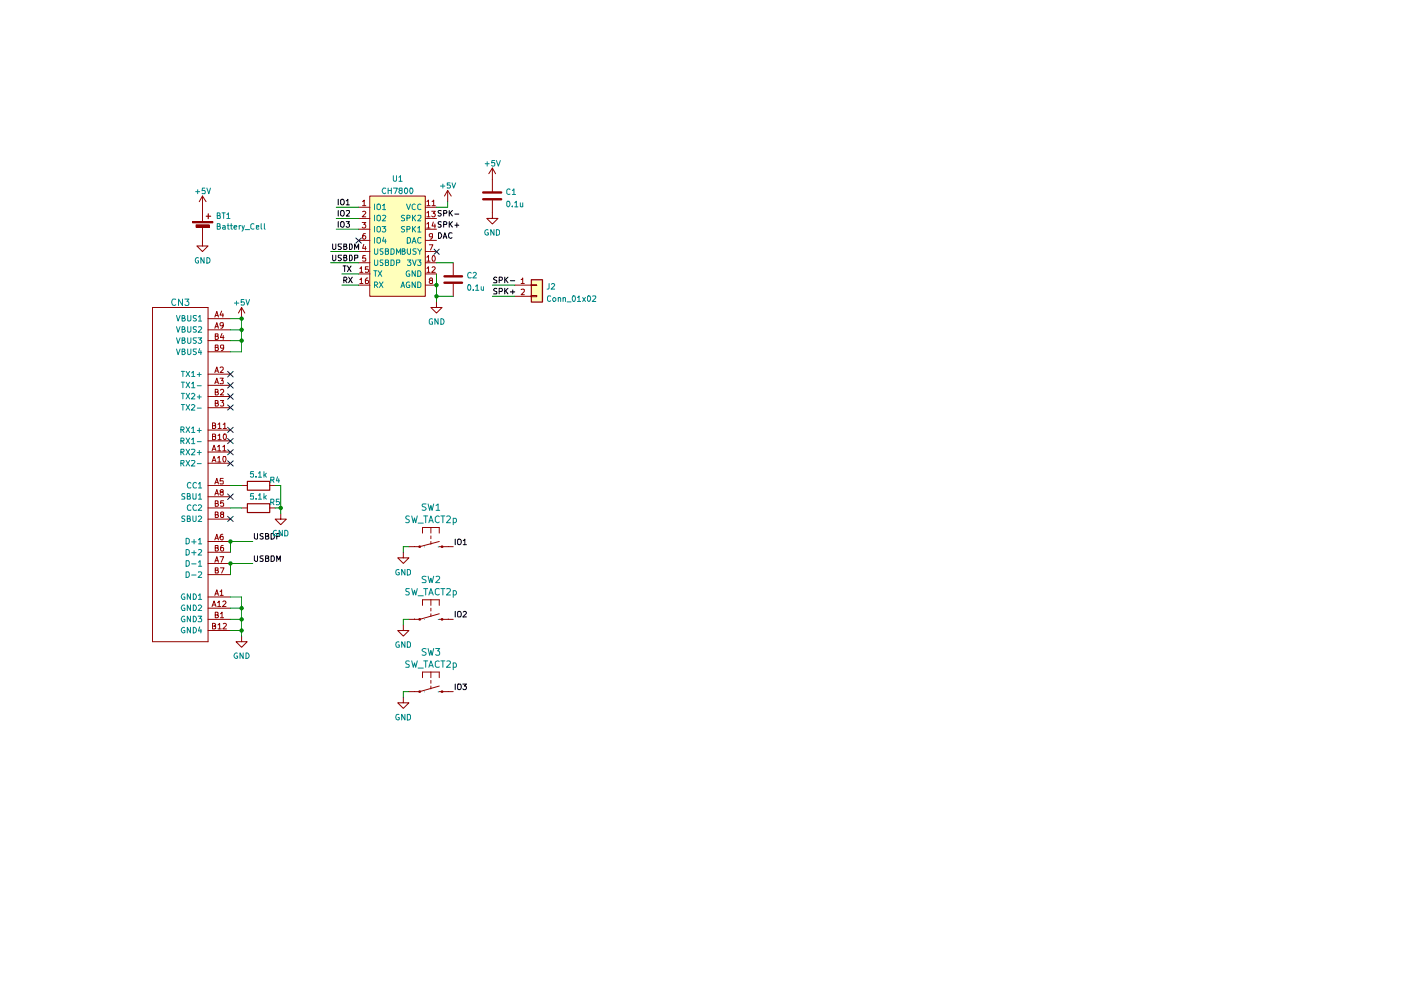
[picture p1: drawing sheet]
<svg xmlns="http://www.w3.org/2000/svg" width="297mm" height="210mm" viewBox="0 0 297 210" stroke-linecap="round" stroke-linejoin="round" font-family="sans-serif">
<g fill="#ffb">
<path d="M78.4 41.6h11.8v21.3h-11.8z"/>
<path d="M112.6 59.3h2.4v4.8h-2.4z"/>
</g>
<g fill="none" stroke="#910000" stroke-width=".21">
<path d="M40.8 47h4.3v.2h-4.3zM42.9 41.6l-.7 1.2M42.9 41.6l.8 1.2M42.9 41.6v2.3M32.3 65.2h11.8v70.9h-11.8zM44.1 67.6h4.8M44.1 69.9h4.8M44.1 72.2h4.8M44.1 74.6h4.8M44.1 79.3h4.8M45.6 67.2l.4-1.2 .3 1.2M45.6 69.6l.4-1.2 .3 1.2"/>
<path d="M45.6 79l.4-1.2 .3 1.2M45.6 71.3h.5l.1-.4-.6-.1v1.2l.6-.1 .1-.4-.2-.2M45.6 73.7h.5l.1-.5h-.6v1.1h.6l.1-.4-.2-.2M45.6 66.9h.6M45.6 69.3h.6M45.6 78.7h.6M46.7 78l.1-.2h.4l.1 .2v.3l-.6 .7h.6M47 66l-.3 .8h.7M47.1 70.7l-.4 .8h.8M47.2 66.5v.7M47.3 68.9l-.1 .2h-.4l-.1-.2v-.3l.1-.2 .5 .1v.8l-.1 .2-.4 .1M47.3 71.1v.9"/>
<path d="M47.4 73.7l-.1 .1h-.4l-.2-.1v-.4l.2-.1h.5v.8l-.2 .3h-.3M44.1 81.7h4.8M44.1 84.1h4.8M44.1 86.4h4.8M44.1 91.2h4.8M44.1 93.5h4.8M44.1 95.8h4.8M44.1 98.2h4.8M45 95.6l.4-1.2 .4 1.2M45 98l.4-1.2 .4 1.2M45 90.3h.5l.2-.3-.1-.3h-.6v1.1h.6h.1v-.5h-.2M45 92.5h.6l.1-.3-.1-.2h-.6v1.2h.6l.1-.2v-.3l-.2-.2"/>
<path d="M45.1 95.2h.5M45.1 97.6h.5M45.6 81.4l.4-1.2 .3 1.2M45.6 83.1h.6v-.4l-.1-.2h-.5v1.2h.6l.1-.3-.2-.3M45.6 85.5h.5l.1-.2v-.3l-.6-.1v1.2l.6-.1 .1-.3-.2-.2M45.6 81h.6M46.1 94.7l.4-.3v1.2M46.1 97.1l.4-.3v1.2M46.1 95.6h.7M46.1 98h.7M46.2 90l.4-.3v1.1M46.2 92.4l.4-.4v1.2"/>
<path d="M46.2 90.8h.7M46.2 93.2h.7M46.7 80.2h.6l-.3 .5 .3 .1v.5h-.6M46.7 82.7l.2-.2h.3l.2 .2v.4l-.7 .6h.7M46.7 84.9h.7l-.3 .4 .3 .2v.5h-.7M47.2 94.7l.4-.3v1.2M47.2 95.6h.7M47.3 90l.4-.3v1.1M47.3 96.9l.1-.1a.59 .59 0 0 1 .6 .3 .59 .59 0 0 1-.2 .7l-.1 .2-.4-.2zM47.3 90.8h.7M47.4 92.1l.1-.1a.59 .59 0 0 1 .6 .4 .59 .59 0 0 1-.2 .6l-.1 .2-.4-.2zM44.1 103h4.8"/>
<path d="M44.1 105.3h4.8M44.1 107.7h4.8M44.1 110.1h4.8M44.1 114.8h4.8M44.1 117.1h4.8M44.1 119.5h4.8M45.6 102.6l.4-1.2 .3 1.2M45.6 105l.4-1.2 .3 1.2M45.6 114.5l.4-1.2 .3 1.2M45.6 119.2l.4-1.2 .3 1.2M45.6 106.8h.5l.1-.2v-.3l-.1-.1h-.5v1.2l.6-.1 .1-.4-.2-.1M45.6 109.1h.5l.1-.1v-.4l-.1-.1h-.5v1.2l.6-.1 .1-.3-.2-.2"/>
<path d="M45.6 116.2h.5l.1-.5h-.6v1.1h.6l.1-.4-.2-.2M45.6 102.3h.6M45.6 104.6h.6M45.6 114.1h.6M45.6 118.9h.6M46.7 118h.7l-.5 1.2M46.9 104.3l-.2-.2 .2-.3h.3l.1 .4-.4 .1-.2 .3 .1 .4 .5-.1v-.4l-.1-.2M47 109.1l-.3-.3 .3-.3 .4 .1v.4a.51 .51 0 0 0-.6 .6h.6v-.5h-.2M47.2 113.3l-.4 .1a.82 .82 0 0 0 .1 1.1l.4-.2v-.5l-.4-.1-.2 .3M47.3 101.4h-.6v.6l.5-.1 .1 .6h-.6M47.3 115.7h-.4a.82 .82 0 0 0 .1 1.1l.4-.1v-.5l-.4-.1-.3 .2M47.4 106.2h-.6l-.1 .6 .2-.2h.3l.2 .2v.5h-.7"/>
<path d="M44.1 121.8h4.8M44.1 126.6h4.8M44.1 128.9h4.8M44.1 131.3h4.8M44.1 133.7h4.8M45 128.6l.4-1.2 .4 1.2M45 132.8h.5l.2-.3-.1-.3h-.6v1.1h.6h.1v-.5h-.2M45.1 128.3h.5M45.6 126.2l.4-1.1 .3 1.1M45.6 120.9l.6-.1-.1-.4h-.5v1.1h.6l.1-.3-.2-.3M45.6 130.4h.5l.1-.2v-.3l-.6-.1v1.2l.6-.1 .1-.3-.2-.2M45.6 125.9h.6"/>
<path d="M46.1 127.8l.4-.4v1.2M46.1 128.6h.7M46.2 132.5l.4-.3v1.1M46.2 133.3h.7M46.7 125.4h.1l.2-.3v1.1M46.7 126.2h.6M46.7 120.4h.8l-.5 1.1M46.7 130.1l.4-.3v1.2M46.7 131h.7M47.2 127.6l.5-.2 .2 .4-.7 .8h.7M47.3 132.2h.5l.2 .3-.8 .8h.8"/>
</g>
<g fill="none" stroke="#008785" stroke-width=".21">
<path d="M37.4 66.9l.4 1.2 .4-1.2M37.4 69.3l.4 1.1 .4-1.1M37.4 71.6l.4 1.2 .4-1.2M37.4 74l.4 1.2 .4-1.2M38.4 78.7h.7M38.6 67.5l.5-.1v-.4l-.5-.1v1.2h.4l.3-.5-.4-.1M38.6 69.8h.5v-.5h-.5v1.1h.4l.3-.4-.4-.2M38.6 72.1h.5v-.5h-.5v1.2h.4l.3-.4-.4-.3M38.6 74.5h.5v-.5h-.5v1.2h.4l.3-.4-.4-.3M38.8 78.7v1.1M39.5 78.7l.7 1.1M39.8 66.9v1.1l.2 .1h.2l.3-.3v-.9"/>
<path d="M39.8 69.3v1.1h.2h.2l.3-.2v-.9M39.8 71.6v1l.2 .2h.2l.3-.2v-1M39.8 74v1l.2 .2h.2l.3-.3v-.9M40.2 78.7l-.7 1.1M40.6 79.1l.4-.4v1.1M40.6 79.8h.7M41.7 67h-.7v.3l.7 .4-.3 .4-.4-.1M41.7 69.3h-.7v.4l.7 .4-.3 .3h-.4M41.7 71.6l-.7 .1v.4l.7 .4-.3 .3-.4-.1M41.7 74l-.7 .1v.3l.7 .4-.3 .4-.4-.1M41.8 79.4h.9M42 71.6h.8l-.5 .5h.4l.1 .5-.3 .2h-.3l-.2-.2"/>
<path d="M42.1 67.2l.3-.3v1.2M42.1 69.3h.4l.3 .3-.8 .8h.8M42.1 68.1h.7M42.2 79v.8M42.3 73.9l-.2 .9h.7M42.6 74.3v.9M38.4 91.1h.5v-.5l-.5-.1v1.2M38.4 93.5h.5v-.5l-.5-.1v1.2M38.4 95.8h.5v-.6h-.5v1.2M38.4 98.2l.5-.1v-.5h-.5v1.2M38.4 81h.7M38.4 83.4h.7"/>
<path d="M38.4 85.8h.7M38.6 91.1l.4 .6M38.6 93.5l.4 .6M38.6 95.8l.4 .6M38.6 98.2l.4 .6M38.8 81v1.2M38.8 83.4v1.2M38.8 85.8v1.2M39.5 81l.7 1.2M39.5 83.4l.7 1.2M39.5 85.8l.7 1.2M39.5 90.5l.7 1.2"/>
<path d="M39.5 92.9l.7 1.2M39.5 95.2l.7 1.2M39.5 97.6l.7 1.2M40.2 81l-.7 1.2M40.2 83.4l-.7 1.2M40.2 85.8l-.7 1.2M40.2 90.5l-.7 1.2M40.2 92.9l-.7 1.2M40.2 95.2l-.7 1.2M40.2 97.6l-.7 1.2M40.6 81.4l.4-.4v1.2M40.6 83.6l.5-.2 .2 .3-.7 .9h.7"/>
<path d="M40.6 85.9l.5-.1 .2 .3-.7 .9h.7M40.6 90.8l.4-.3v1.2M40.6 93.2l.4-.3v1.2M40.6 95.3l.5-.1 .2 .4-.7 .8h.7M40.6 97.7l.5-.1 .2 .4-.7 .8h.7M40.6 82.2h.7M40.6 91.7h.7M40.6 94.1h.7M41.8 81.8h.9M41.8 84.2h.9M41.8 86.5h.9M41.8 91.3h.9"/>
<path d="M41.8 93.6h.9M41.8 95.9h.9M41.8 98.3h.9M42.2 83.7v.9M42.2 90.8v.9M42.2 95.5v.9M39.2 104.7h-.6v.5l.5 .1 .1 .4-.1 .1h-.6M39.2 109.5h-.6a.44 .44 0 0 0 .1 .4 .44 .44 0 0 0 .4 .2v.4h-.6M39.5 114.1h.3l.3 .3v.7l-.3 .2h-.3zM39.5 116.5h.3l.3 .3v.5l-.3 .4h-.3zM39.5 118.9h.5l.1 .2v.6l-.3 .4h-.3zM39.7 105.2h.6v-.4l-.2-.2h-.4v1.2h.6l.1-.3-.3-.3"/>
<path d="M39.7 110h.4l.2-.4-.2-.2h-.4v1.2l.6-.1 .1-.3-.3-.2M40.5 102.4l-.3-.1a.67 .67 0 0 0-.5 .5 .67 .67 0 0 0 .3 .7l.5-.1M40.5 107.2l-.3-.2a.67 .67 0 0 0-.5 .5 .67 .67 0 0 0 .3 .7l.5-.1M40.6 114.9h1M40.6 117.2h1M40.6 119.5h1M40.9 104.6l.1 1.2h.5l.1-1.2M40.9 109.4v.9a.35 .35 0 0 0 .3 .3 .35 .35 0 0 0 .4-.3v-.9M41.1 114.4v.9M41.1 116.8v.9M41.7 102.4l-.3-.1a.67 .67 0 0 0-.5 .5 .67 .67 0 0 0 .2 .7l.6-.1M41.7 107.2l-.3-.2a.67 .67 0 0 0-.5 .5 .67 .67 0 0 0 .2 .7l.6-.1"/>
<path d="M42.1 102.6l.3-.3v1.2M42.1 105l.3-.4v1.2M42.1 107.2l.4-.2 .3 .4-.8 .8h.8M42.1 109.6l.4-.2 .3 .3-.8 .9h.8M42.1 114.5l.3-.4v1.2M42.1 116.6l.4-.1 .3 .3-.8 .9h.8M42.1 119.2l.3-.3v1.2M42.1 103.5h.7M42.1 105.8h.7M42.1 115.3h.7M39.1 126l-.1-.1a.66 .66 0 0 0-.6 .5 .66 .66 0 0 0 .3 .7l.5-.1v-.4h-.3M39.1 128.4l-.1-.1a.66 .66 0 0 0-.6 .4 .66 .66 0 0 0 .3 .8l.5-.1v-.5h-.3"/>
<path d="M39.1 130.7l-.1-.1a.66 .66 0 0 0-.6 .5 .66 .66 0 0 0 .3 .7l.5-.1v-.4h-.3M39.1 133.1a.54 .54 0 0 0-.7 .6 .54 .54 0 0 0 .8 .4v-.4h-.3M39.5 121.2h.5l.1 .3v.6l-.3 .3h-.3zM40.4 125.9v1.2l-.7-1.2v1.2M40.4 128.3v1.2l-.7-1.2v1.2M40.4 130.6v1.2l-.7-1.2v1.2M40.4 133v1.2l-.7-1.2v1.2M40.6 121.9h1M41 125.9a.66 .66 0 0 1 .6 .4 .66 .66 0 0 1-.2 .8h-.4zM41 128.3a.66 .66 0 0 1 .6 .4 .66 .66 0 0 1-.2 .8h-.4zM41 130.6a.66 .66 0 0 1 .6 .5 .66 .66 0 0 1-.2 .7h-.4zM41 133a.6 .6 0 0 1 .7 .6 .6 .6 0 0 1-.7 .6z"/>
<path d="M42 130.6h.8l-.5 .5 .5 .2v.4l-.2 .1-.6-.1M42.1 121.3l.5-.1 .2 .4-.8 .8h.8M42.1 126.2l.3-.3v1.2M42.1 128.4l.4-.1 .3 .3-.8 .9h.8M42.1 120.1h.7M42.1 127.1h.7M42.3 132.9l-.2 .9h.7M42.6 133.4v.8"/>
</g>
<path d="M70.5 51.7v1l.2 .2h.3l.2-.2v-1M70.5 54.1v1l.2 .2h.3l.2-.3v-.9M72.4 51.7l-.7 .1v.4l.7 .4-.3 .3-.4-.1M72.4 54.1l-.7 .1v.3l.7 .4-.3 .4-.4-.1M72.9 52.2h.5v-.5h-.5v1.2h.4l.3-.4-.4-.3M72.9 54.6h.5v-.5h-.5v1.2h.4l.3-.4-.4-.3M74.1 51.7h.4l.2 .3v.6l-.4 .3h-.2zM74.1 54.1h.4l.2 .3v.5l-.4 .4h-.2zM75.2 52.9v-1.2l.4 .9 .4-.9v1.2M75.2 54.7l.7-.1v-.4l-.7-.1v1.2" fill="none" stroke="#000" stroke-width=".21"/>
<path d="M40.8 47.1h4.3" fill="none" stroke="#910000" stroke-width=".25"/>
<path d="M41.6 47.7h2.8v.5h-2.8z" fill="#910000"/>
<g fill="none" stroke="#910000" stroke-width=".21">
<path d="M104.4 35.6l-.8 1.2M104.4 35.6l.7 1.2M104.4 35.6v5M41.6 47.7h2.8v.5h-2.8zM42.9 47.9v4.3h1.2l-1.2 1.1-1.2-1.1h1.2M42.9 43.9v3.1M76 43.9h2.4M76 46.3h2.4M76 48.6h2.4M76 51h2.4M76 53.3h2.4M76 55.7h2.4"/>
<path d="M76 58.1h2.4M76.3 56.9h.2l.1-.3v1.1M76.3 59.3h.2l.1-.4v1.2M76.3 57.7h.7M76.8 47.2h.8l-.5 .4 .5 .2-.1 .5h-.5l-.2-.1M76.9 42.8l.3-.4v1.2M76.9 44.9l.4-.1 .3 .3-.8 .9h.8M76.9 43.6h.7M77.1 51.8l-.2 .9h.7M77.5 49.5h-.4l-.1 .3v.8h.5l.1-.4a.35 .35 0 0 0-.4-.3 .35 .35 0 0 0-.3 .3M77.5 54.2h-.5l-.1 .6 .6-.1v.7l-.6-.1M77.5 52.2v.8"/>
<path d="M78 58.9l-.4 .1-.1 .3v.7l.5 .1 .1-.2v-.3l-.1-.2h-.4l-.1 .2M78.1 56.6h-.6v.5h.5l.1 .1v.4l-.1 .1h-.5M78.4 41.6h11.8v21.2h-11.8zM90.2 43.9h2.3M90.2 46.3h2.3M90.2 48.6h2.3M90.2 51h2.3M90.2 53.3h2.3M90.2 55.7h2.3M90.2 58.1h2.3M90.5 42.8l.3-.4v1.2M90.5 45.1l.3-.3v1.2"/>
<path d="M90.5 47.5l.3-.3v1.1M90.5 54.5l.3-.3v1.2M90.5 56.9l.3-.3v1.1M90.5 43.6h.7M90.5 57.7h.7M90.5 46h.7M90.5 48.3h.7M90.5 55.4h.7M91 51.9h.8l-.5 1.1M91.3 59.4l-.3-.2 .3-.3h.2l.2 .5h-.4l-.3 .3 .2 .4 .5-.1v-.4l-.2-.2M91.5 44.8h.8l-.4 .4 .4 .3-.1 .4-.5 .1-.2-.2M91.6 42.8l.3-.4v1.2"/>
<path d="M91.6 56.7l.4-.1 .3 .3-.8 .8h.8M91.6 43.6h.7M91.7 50l-.1 .2h-.4l-.2-.2v-.3l.2-.2 .5 .1v.8l-.2 .2-.3 .1M91.9 47.1l-.3 .8h.8M91.9 54.2a.75 .75 0 0 1 .2 1.2h-.3l-.2-.5 .1-.5zM92.2 47.5v.8M94.9 40.4l-.7 1.2M94.9 40.4l.8 1.2M94.9 40.4v2.4M96.1 55.7v2.6M104.4 42.5v3.8h1.2l-1.2 1.2-1.2-1.2h1.2M110.5 59.3h.2l.1-.4v1.2"/>
<path d="M51.2 65.2l-.7 1.2M51.2 65.2l.7 1.2M51.2 65.2v2.4M76 60.5h2.4M76.3 60.1h.7M90.2 60.5h2.3M92.5 64v1.2h1.2l-1.2 1.2-1.1-1.2h1.1M96.1 60.2v2.6M109.1 60.5h3.5M109.1 62.8h3.5M110.5 61.4h.7v.4l-.7 .7h.7M110.5 60.1h.7"/>
<path d="M112.6 60.4h1.2v.1h-1.2zM112.6 62.7h1.2v.2h-1.2zM51.2 103h1.2M51.2 107.7h1.2M57.1 103h1.2M57.1 107.7h1.2M59.5 108.9v1.2h1.2l-1.2 1.2-1.2-1.2h1.2M85.5 117.1v1.2h1.2l-1.2 1.2-1.2-1.2h1.2M87.8 115.9h.1M89.6 113v-1.2h3.5v1.2M91.4 111.8v1.2M91.4 113.6v.6"/>
<path d="M91.4 114.8v.6M93.1 114.8l-4.1 1.1h-2.3M93.1 115.9h3M95 115.9h.1M51.2 134.9v1.2h1.2l-1.2 1.1-1.2-1.1h1.2M85.5 132.5v1.2h1.2l-1.2 1.2-1.2-1.2h1.2M87.8 131.3h.1M89.6 128.4v-1.2h3.5v1.2M91.4 127.2v1.2M91.4 128.9v.6M91.4 130.1v.6M93.1 130.1l-4.1 1.2h-2.3"/>
<path d="M93.1 131.3h3M95 131.3h.1M85.5 147.8v1.2h1.2l-1.2 1.2-1.2-1.2h1.2M87.8 146.6h.1M89.6 143.7v-1.2h3.5v1.2M91.4 142.5v1.2M91.4 144.3v.6M91.4 145.5v.5M93.1 145.5l-4.1 1.1h-2.3M93.1 146.6h3M95 146.6h.1"/>
</g>
<path d="M43.7 45.8h1M44.2 45.3v1.1M112.6 59.3h2.4v4.8h-2.4zM52.5 102.1h4.7v1.8h-4.7zM52.5 106.8h4.7v1.9h-4.7z" fill="none" stroke="#910000" stroke-width=".25"/>
<g fill="none" stroke="#000" stroke-width=".21">
<path d="M71.7 42.2v1.2M71.7 44.6v1.2M71.7 47v1.2M72.2 42.4l.5-.2a.65 .65 0 0 1 .3 .7 .65 .65 0 0 1-.5 .5l-.3-.1zM72.2 44.8l.5-.2a.65 .65 0 0 1 .3 .7 .65 .65 0 0 1-.5 .5l-.3-.2zM72.2 47.2l.5-.2a.65 .65 0 0 1 .3 .7 .65 .65 0 0 1-.5 .5l-.3-.2zM72.7 56.4h.7M72.9 59.4h.4l.3-.2-.3-.4h-.4v1.1M73.1 56.4v1.2M73.2 59.4l.4 .5M73.4 42.6l.3-.4v1.2M73.4 44.7h.7v.4l-.7 .7h.7"/>
<path d="M73.4 47h.7l-.4 .4 .4 .2v.4l-.2 .2h-.3l-.2-.2M73.4 43.4h.7M73.7 56.4l.7 1.2M73.9 58.8l.8 1.1M74.4 56.4l-.7 1.2M74.7 58.8l-.8 1.1M93 49.4h.4a.66 .66 0 0 1 .2 .7 .66 .66 0 0 1-.6 .4zM93.6 44.7h-.6v.4l.5 .2 .1 .3-.3 .2-.4-.1M93.6 47.1h-.6v.4a.44 .44 0 0 1 .4 .1 .44 .44 0 0 1 .1 .5h-.6M94 50.5l.3-1.1 .4 1.1M94.1 45.2h.6v-.5l-.6-.1v1.2M94.1 47.6h.6v-.5l-.6-.1v1.2"/>
<path d="M94.1 50.2h.6M95.2 44.6v1.2M95.2 47v1.2M95.4 45.1l.5 .7M95.4 47.5l.5 .7M95.8 49.4h-.5a.67 .67 0 0 0-.2 .6 .67 .67 0 0 0 .5 .5l.2-.1M95.9 44.6l-.7 .7M95.9 47l-.7 .7M96.4 45.4h.9M96.4 47.8h.9M96.9 47.2v1M105.3 58.8h-.4l-.3 .2 .1 .3 .6 .2v.4h-.7"/>
<path d="M105.8 59.4h.5l.2-.1v-.4l-.2-.1h-.5v1.1M107 58.8v1.1M107.2 59.3l.5 .6M107.7 58.8l-.7 .6M108.2 59.5h.9M105.3 61.2l-.4-.1-.3 .3 .1 .2 .6 .3v.3l-.7 .1M105.8 61.8h.5l.2-.2v-.3l-.2-.2h-.5v1.2M107 61.1v1.2M107.2 61.6l.5 .7M107.7 61.1l-.7 .7M108.2 61.9h.9M108.7 61.5v.8"/>
<path d="M53.9 113.1v.9l.3 .3 .4-.1v-1.1M53.9 117.9v.9l.3 .2 .4-.1v-1M55.8 113.2l-.4-.1-.3 .3 .3 .3 .4 .2v.3h-.7M55.8 117.9h-.5l-.2 .1 .2 .4 .5 .1v.4l-.2 .1h-.5M56.3 113.7h.4l.3-.2-.1-.3-.6-.1v1.2h.5l.2-.1v-.4l-.3-.1M56.3 118.4h.5l.2-.4-.2-.1h-.5v1.1h.5l.2-.1v-.4l-.3-.1M57.5 113.1h.3l.4 .3v.6l-.4 .3h-.3zM57.5 117.9h.5l.2 .2v.6l-.4 .3h-.3zM58.7 113.7h.6v-.5l-.6-.1v1.2M58.7 119v-1.1l.4 .8 .3-.8v1.1M96.5 114.3v1.2M97 114.5l.3-.2a.6 .6 0 0 1 .5 .6 .6 .6 0 0 1-.5 .6l-.3-.2z"/>
<path d="M98.2 114.6l.4-.3v1.2M98.2 115.5h.7M96.5 129.6v1.2M97 129.8l.3-.2 .3 .1a.87 .87 0 0 1 0 1.1h-.5zM98.2 129.8l.4-.2 .3 .4-.8 .8h.8M96.5 145v1.2M97.1 145h.5a.77 .77 0 0 1-.1 1.2l-.5-.2zM98.1 145h.8l-.4 .5h.3v.6l-.5 .1-.2-.2"/>
</g>
<path d="M88.9 115.8l.2 .1-.1 .1-.1-.1zM93.7 115.8l.2 .1-.1 .1-.2-.1zM88.9 131.2l.2 .1-.1 .1-.1-.1zM93.7 131.2l.2 .1-.1 .1-.2-.1zM88.9 146.5l.2 .1-.1 .2-.1-.2zM93.7 146.5l.2 .1-.1 .2-.2-.2z" fill="none" stroke="#910000" stroke-width=".34"/>
<g fill="none" stroke="#008785" stroke-width=".21">
<path d="M79.2 57.4h.7M79.4 52.7v1.1l.2 .1h.2l.3-.2v-1M79.4 55.1v1l.2 .2h.2l.3-.3v-.9M79.4 43.3v1.1M79.4 45.6v1.2M79.4 48v1.2M79.4 50.4v1.2M79.6 57.4v1.2M79.9 43.4l.5-.1a.65 .65 0 0 1 .3 .6 .65 .65 0 0 1-.5 .5l-.3-.1zM79.9 45.8l.5-.2a.65 .65 0 0 1 .3 .7 .65 .65 0 0 1-.5 .5l-.3-.1zM79.9 48.2l.5-.2a.65 .65 0 0 1 .3 .7 .65 .65 0 0 1-.5 .5l-.3-.2zM79.9 50.5l.2-.1h.4a.86 .86 0 0 1-.1 1.2l-.5-.2z"/>
<path d="M80.2 57.4l.7 1.2M80.4 59.8l.8 1.2M80.9 57.4l-.7 1.2M81 48h.8l-.4 .4 .4 .3-.1 .4-.5 .1-.2-.2M81.1 43.6l.3-.3v1.1M81.1 45.7l.4-.1 .3 .4-.8 .8h.8M81.1 44.4h.7M81.2 52.7l-.6 .1 .1 .5 .5 .1v.4l-.2 .1-.4-.1M81.2 55.1l-.6 .1v.3l.6 .3v.3l-.2 .2-.4-.1M81.2 59.8l-.8 1.2M81.4 50.3l-.3 .8h.8M81.7 53.3h.5l.2-.4-.2-.2h-.5v1.2h.5l.2-.1v-.4l-.3-.1"/>
<path d="M81.7 55.6h.5l.2-.3-.2-.2h-.5v1.2h.5l.2-.2v-.3l-.3-.2M81.7 50.7v.9M82.9 52.7h.5l.2 .3v.6l-.4 .3h-.3zM82.9 55.1h.5l.2 .3v.6l-.4 .3h-.3zM84.1 53.9v-1.2l.4 .9 .4-.9v1.2M84.1 55.7l.7-.1v-.4l-.7-.1v1.2M85.3 53.3h.5v-.6h-.5v1.2h.4l.2-.4-.3-.2M85.8 45.7l-.5-.1-.2 .3 .2 .3 .5 .2v.3h-.7M85.8 48.1l-.5-.1-.2 .3 .2 .3 .5 .2v.2l-.2 .2-.5-.1M86.2 43.3l.4 1.1 .4-1.1M86.3 46.2h.6v-.5l-.6-.1v1.2M86.3 48.6h.6v-.5l-.6-.1v1.2"/>
<path d="M86.4 50.4h.5l.1 .2v.6l-.3 .4h-.3zM86.4 52.7v1l.2 .2 .4-.1v-1.1M86.4 55.1h.7l-.4 .4 .3 .1v.6l-.5 .1-.1-.2M86.8 57.5l-.1-.1a.66 .66 0 0 0-.6 .5 .66 .66 0 0 0 .3 .7l.5-.1v-.4h-.3M86.8 59.9l-.1-.1a.66 .66 0 0 0-.6 .4 .66 .66 0 0 0 .3 .8l.5-.1v-.4h-.3M87.4 51.6l.4-1.2 .4 1.2M87.5 55.1l.4 1.2 .3-1.2M87.5 45.6v1.2M87.5 48v1.2M87.5 51.2h.6M87.6 46.1l.5 .7M87.6 48.5l.5 .7"/>
<path d="M88.1 43.3a.45 .45 0 0 0-.7 .2v.7a.45 .45 0 0 0 .7 .2M88.1 57.4v1.2l-.7-1.2v1.2M88.1 59.8v1.2l-.7-1.2v1.2M88.1 45.6l-.6 .7M88.1 48l-.6 .7M88.2 52.7h-.5l-.2 .2 .2 .4 .5 .1v.4l-.1 .1-.6-.1M88.6 45.7h.6v.4l-.6 .7h.6M88.6 48.3l.3-.3v1.2M88.6 52.7l.4 .6 .4-.6M88.6 55.1h.6l-.3 .4 .3 .1v.5l-.1 .2h-.4l-.1-.2M88.6 57.4h.3l.3 .3v.6l-.1 .3h-.5zM88.6 59.8h.3l.3 .3v.6l-.1 .3h-.5z"/>
<path d="M88.6 49.2h.6M89 53.3v.6M89.2 43.3a.45 .45 0 0 0-.6 .2v.7a.45 .45 0 0 0 .6 .2M89.2 50.5l-.5-.1-.1 .2v.8l.3 .2 .3-.2M79.4 60.5h.4l.3-.5-.3-.2h-.4v1.2M79.7 60.5l.4 .5M85 61l.4-1.2 .4 1.2M85.1 60.6h.6M90 116h.1M92.8 116h.1M90 131.4h.1M92.8 131.4h.1"/>
<path d="M90 146.7h.1M92.8 146.7h.1"/>
</g>
<path d="M94.2 58.6h3.8M94.2 59.9h3.8M102.4 40.8h3.9M102.4 42.2h3.9" fill="none" stroke="#910000" stroke-width=".51"/>
<g fill="none" stroke="#008700" stroke-width=".21">
<path d="M70.1 53.3h5.9M70.1 55.7h5.9M71.3 43.9h4.7M71.3 48.6h4.7M71.3 46.3h4.7M72.5 58.1h3.5M92.5 55.7h3.6M92.5 58.1v5.9M94.9 42.8v1.1h-2.4M48.9 72.2h2.3M48.9 67.6h2.3v7h-2.3M48.9 69.9h2.3"/>
<path d="M72.5 60.5h3.5M92.5 62.8h3.6M104.4 60.5h4.7M104.4 62.8h4.7M48.9 103h2.3M48.9 107.7h2.3M53.6 119.5h-4.7v2.3M53.6 114.8h-4.7v2.3M58.3 103h1.2v5.9M58.3 107.7h1.2M86.7 115.9h-1.2v1.2M48.9 126.6h2.3v8.3"/>
<path d="M48.9 131.3h2.3M48.9 133.7h2.3M48.9 128.9h2.3M86.7 131.3h-1.2v1.2M86.7 146.6h-1.2v1.2"/>
</g>
<g fill="none" stroke="#00008a" stroke-width=".21">
<path d="M75.4 50.5l1.2 1.1M76.6 50.5l-1.2 1.1M92 52.8l1.1 1.1M93.1 52.8l-1.1 1.1M48.3 78.7l1.1 1.2M49.4 78.7l-1.1 1.2M48.3 85.9l1.1 1.1M48.3 83.5l1.1 1.2M48.3 81.1l1.1 1.2M48.3 97.7l1.1 1.1M48.3 95.3l1.1 1.1M48.3 93l1.1 1.1"/>
<path d="M48.3 90.6l1.1 1.1M49.4 85.9l-1.1 1.1M49.4 83.5l-1.1 1.2M49.4 81.1l-1.1 1.2M49.4 97.7l-1.1 1.1M49.4 95.3l-1.1 1.1M49.4 93l-1.1 1.1M49.4 90.6l-1.1 1.1M48.3 104.7l1.1 1.2M48.3 109.5l1.1 1.1M49.4 104.7l-1.1 1.2M49.4 109.5l-1.1 1.1"/>
</g>
<g fill="#008700">
<circle cx="59.5" cy="107.7" r=".47"/>
<circle cx="51.2" cy="72.2" r=".47"/>
<circle cx="51.2" cy="69.9" r=".47"/>
<circle cx="51.2" cy="67.6" r=".47"/>
<circle cx="48.9" cy="119.5" r=".47"/>
<circle cx="51.2" cy="133.7" r=".47"/>
<circle cx="51.2" cy="128.9" r=".47"/>
<circle cx="51.2" cy="131.3" r=".47"/>
<circle cx="48.9" cy="114.8" r=".47"/>
<circle cx="92.5" cy="62.8" r=".47"/>
<circle cx="92.5" cy="60.5" r=".47"/>
</g>
<g fill="none" stroke="#008785" stroke-width=".21">
<path d="M43.4 39.9h-.5l-.1 .6 .6-.1v.7l-.6-.1M43.9 39.9l.4 1.2 .3-1.2M81.8 40l-.5-.1a.67 .67 0 0 0-.3 .7 .67 .67 0 0 0 .5 .5l.3-.2M82.3 39.9v1.2M83 39.9v1.2M83.4 39.9h.8l-.5 1.2M83.4 37.3v.9a.35 .35 0 0 0 .3 .2 .35 .35 0 0 0 .4-.2v-.9M84.6 37.6l.3-.3v1.1M84.6 38.4h.7M87 40v-.1a.6 .6 0 0 1 .6 .4 .6 .6 0 0 1-.2 .7l-.3 .1-.1-.2zM93.4 39.5h.9M93.9 39v.9"/>
<path d="M95.4 38.8h-.6v.5h.6l.1 .4-.2 .2-.5-.1M95.8 38.8l.4 1.1 .4-1.1M102.9 34.7h.8M103.3 34.3v.9M104.9 34h-.6l-.1 .5h.7v.6l-.2 .1h-.3l-.2-.1M105.2 34l.5 1.2 .4-1.2M41.5 40.6h.8M41.9 40.2v.9M42.1 54.7a.53 .53 0 0 0-.7 .5 .53 .53 0 0 0 .7 .5v-.4h-.2M43.3 54.6v1.2l-.7-1.2v1.2M43.9 54.6l.5 .2 .1 .3-.1 .5-.3 .2h-.2zM46.1 48h.4l.2-.2v-.3l-.2-.1h-.4v1.2l.6-.1v-.3l-.2-.2"/>
<path d="M46.1 45.7l.6-.1v-.3l-.2-.2h-.4v1.2h.6v-.3l-.2-.3M47.1 45.1h.7M47.2 47.8h.5l.1 .8M47.4 45.1v1.2M47.8 48.1l-.6 .1v.1l.1 .3 .5-.1M48.1 45.5l.3-.4v1.2M48.1 46.3h.7M48.2 47.8h.4M48.3 47.4v1.1l.3 .1M48.9 47.8h.4M49 47.4v1.1l.3 .1M49.6 48.2l.6-.1-.1-.3h-.4l-.1 .2v.4l.2 .2 .3-.1"/>
<path d="M50.7 47.8v.8M51.1 47.8h-.3l-.1 .2M51.3 47.8l.3 .8M51.8 47.8l-.5 1.2M52 48.7h.9M53.8 47.5a.45 .45 0 0 0-.6 .2v.6a.45 .45 0 0 0 .6 .2M54.4 48.2l.5-.1v-.3h-.5v.7h.5M55.4 47.4v1l.1 .2M56 47.4v1.1l.2 .1M82.3 40.4h.7M84.8 40.4l-.2-.4 .2-.1h.4l.1 .3-.7 .4v.2l.2 .3 .5-.2v-.4l-.2-.1M85.8 40l.1-.1a.6 .6 0 0 1 .6 .4 .6 .6 0 0 1-.2 .7l-.3 .1-.2-.3z"/>
<path d="M99.9 57.9l-.2-.2a.67 .67 0 0 0-.6 .6 .67 .67 0 0 0 .3 .6l.5-.1M100.3 57.9l.5-.2 .2 .4-.8 .8h.8M103.5 48.8l-.3-.1a.61 .61 0 0 0-.4 .6 .61 .61 0 0 0 .5 .6l.2-.1v-.4h-.2M104.7 48.7v1.2l-.6-1.2v1.2M105.2 48.7h.4l.3 .2v.7l-.3 .3h-.4zM107.4 42.8l.2-.1a.6 .6 0 0 1 .6 .4 .6 .6 0 0 1-.3 .7l-.2 .1-.3-.3zM108.1 40.2l-.2-.2-.4 .2-.1 .8a.45 .45 0 0 0 .7 .1M108.6 43.7v.2M108.6 40.4l.4-.4v1.2M108.6 41.2h.7M109.1 43l.4-.3v1.2M109.1 43.9h.7"/>
<path d="M110.3 43v.8l.4 .1 .1-.2M110.8 43v.9M37.3 63.5l-.6-.1a.7 .7 0 0 0-.3 .9 .7 .7 0 0 0 .8 .4l.1-.1M38.7 63.4v1.4l-.9-1.4v1.4M39.2 63.4h.8l-.4 .5 .4 .3v.5l-.6 .1-.2-.2M49.7 64.3h.9M50.1 63.8v.9M51.7 63.5h-.6v.6l.5-.1 .2 .2v.3l-.2 .2-.5-.1M52.2 63.5l.3 1.2 .4-1.2M91.7 67.6h-.3l-.4 .3v.6l.2 .2h.5v-.5h-.2M92.9 67.6v1.1l-.7-1.1v1.1M93.5 67.6a.66 .66 0 0 1 .6 .4 .66 .66 0 0 1-.2 .7h-.4z"/>
<path d="M99.2 60.5l.4-.1a.78 .78 0 0 1 0 1.2l-.4-.1zM100.3 61.5v.1M100.8 60.7l.4-.3v1.2M100.8 61.6h.7M102 60.8v.6l.2 .2 .3-.1M102.5 60.8v.8M116.4 60.1v1l-.4 .2M116.8 62.8l-.6-.1-.1 .3 .1 .8 .2 .1 .4-.1M116.9 60.3l.4-.2 .3 .4-.8 .8h.8M117.2 63.3l.4-.2 .3 .2v.4l-.5 .2-.2-.2zM118.4 63.2l.1-.1 .4 .1v.7M118.4 63.1v.8"/>
<path d="M119.4 63.2l.1-.1 .4 .1v.7M119.4 63.1v.8M120.2 64h.9M121.4 62.8l.1-.1a.59 .59 0 0 1 .6 .4 .59 .59 0 0 1-.2 .7l-.1 .1-.4-.1zM122.4 63.1l.4-.4v1.2M122.4 63.9h.7M123.5 63.1l.6 .8M124.1 63.1l-.6 .8M124.5 62.9l.2-.2a.6 .6 0 0 1 .6 .5 .6 .6 0 0 1-.2 .6l-.3 .1-.3-.2zM125.6 62.8l.6-.1 .1 .4-.7 .8h.7M53.8 100h-.6l-.1 .5h.7v.5l-.2 .2h-.3l-.2-.2M56 100v1.2"/>
<path d="M53.8 104.6h-.6l-.1 .6h.6l.1 .5h-.7M54.3 101v.2M54.3 105.7v.1M54.8 100.3l.3-.3v1.2M54.8 105h.1l.2-.4v1.2M54.8 101.2h.7M54.8 105.8h.7M56 104.6v1.2M56.1 100.7l.4 .5M56.1 105.4l.4 .4M56.5 100.3l-.5 .5M56.5 105.1l-.5 .4"/>
<path d="M57.4 101.8l.7-.1v-.4l-.7-.1v1.1M57.4 106.5h.5l.2-.2v-.3l-.2-.2h-.5v1.2M57.7 101.8l.4 .5M57.7 106.5l.4 .5M58.6 112.5l-.1-.1a.66 .66 0 0 0-.6 .5 .66 .66 0 0 0 .3 .7l.5-.1v-.4h-.3M58.8 101.1l-.2 .8h.7M59.1 101.5v.8M59.2 105.8h-.6v.6l.5-.1 .2 .2v.3l-.2 .2-.5-.1M59.9 112.4v1.2l-.7-1.2v1.2M60.4 112.4l.5 .1 .1 .3v.6l-.1 .2h-.5zM86.8 109.5h-.7a.56 .56 0 0 0 .6 .7v.5h-.7M87.3 109.4l.3 1.4 .3-1 .2 1 .4-1.4"/>
<path d="M88.6 110.9h1.1M89.8 109.4h.9M90.3 109.4v1.4M90.3 106.8h-.6l-.2 .3 .2 .3 .4 .1 .2 .4-.2 .3-.6-.1M90.8 106.8l.3 1.4 .3-1 .2 1 .3-1.4M90.9 110.8l.5-1.4 .5 1.4M91 110.4h.7M92.5 107.2l.4-.4v1.4M92.5 108.2h.7M93.1 109.6l-.4-.2-.4 .3v.8l.4 .3 .4-.1M93.5 109.4h.8M93.9 109.4v1.4"/>
<path d="M94.7 109.6l.2-.2h.3l.3 .4-.8 1h.8M96.1 110.7l.4 .1 .3-.2-.2-.7h-.5v1.4M50.3 138.5h-.4l-.3 .4 .1 .5 .3 .2 .4-.1v-.4h-.3M51.6 138.4v1.2l-.7-1.2v1.2M52.2 138.4l.4 .1 .2 .6a.57 .57 0 0 1-.6 .5zM84.6 136.1h-.1a.66 .66 0 0 0-.6 .4 .66 .66 0 0 0 .3 .7h.5v-.5h-.3M84.6 120.8l-.3-.1a.61 .61 0 0 0-.4 .7 .61 .61 0 0 0 .5 .5l.3-.1v-.4h-.3M85.9 136.1v1.1l-.7-1.1v1.1M85.9 120.7v1.2l-.7-1.2v1.2M86.4 136.1h.5l.1 .3v.6l-.1 .2h-.5zM86.4 120.7h.3l.3 .3v.7l-.3 .2h-.3zM86.8 124.8h-.7v.6a.49 .49 0 0 1 .5 .1 .49 .49 0 0 1 .1 .6h-.7"/>
<path d="M87.3 124.8l.3 1.4 .3-1.1 .2 1.1 .4-1.4M88.6 126.3h1.1M89.8 124.8h.9M90.3 124.8v1.4M90.3 137.6a.52 .52 0 0 0-.8 .3l.8 .6-.2 .4h-.6M90.3 122.3h-.7l-.1 .3 .7 .3 .1 .4-.1 .2h-.7M90.8 137.5l.3 1.4 .3-1 .2 1 .3-1.4M90.8 122.2l.3 1.3 .3-.9 .2 .9 .3-1.3M90.9 126.2l.5-1.4 .5 1.4M91 125.7h.7M92.4 137.5h.8l-.4 .5 .3 .1v.8h-.6l-.1-.1M92.5 122.3l.5-.1a.36 .36 0 0 1 .1 .6l-.7 .7h.8"/>
<path d="M93.1 124.9l-.6-.1-.2 .3 .1 .9 .3 .2 .4-.2M93.5 124.8h.8M93.9 124.8v1.4M94.7 124.9l.6-.1 .2 .3-.8 1.1h.8M96.1 125.3l.4-.1 .3 .3v.4l-.3 .3-.4-.1M96.1 125.2v1.5M84.6 151.5h-.4a.67 .67 0 0 0-.3 .6 .67 .67 0 0 0 .5 .6l.3-.2v-.4h-.3M85.9 151.5v1.2l-.7-1.2v1.2M86.4 151.5h.5l.1 .2v.6l-.3 .4h-.3zM86.8 140.2l-.5-.1-.3 .3 .1 .3 .6 .2v.6h-.7M87.3 140.1l.3 1.4 .3-1 .2 1 .4-1.4M88.6 141.6h1.1"/>
<path d="M89.8 140.1h.9M90.3 140.1v1.4M90.9 141.5l.5-1.4 .5 1.4M91 141.1h.7M93.1 140.2l-.4-.1-.4 .4 .1 .8 .1 .2 .6-.1M93.5 140.1h.8M93.9 140.1v1.4M94.7 140.2l.5-.1 .3 .4-.8 1h.8M96.1 140.6l.4-.1a.59 .59 0 0 1 .1 1h-.5M96.1 140.5v1.5"/>
</g>
</svg>
